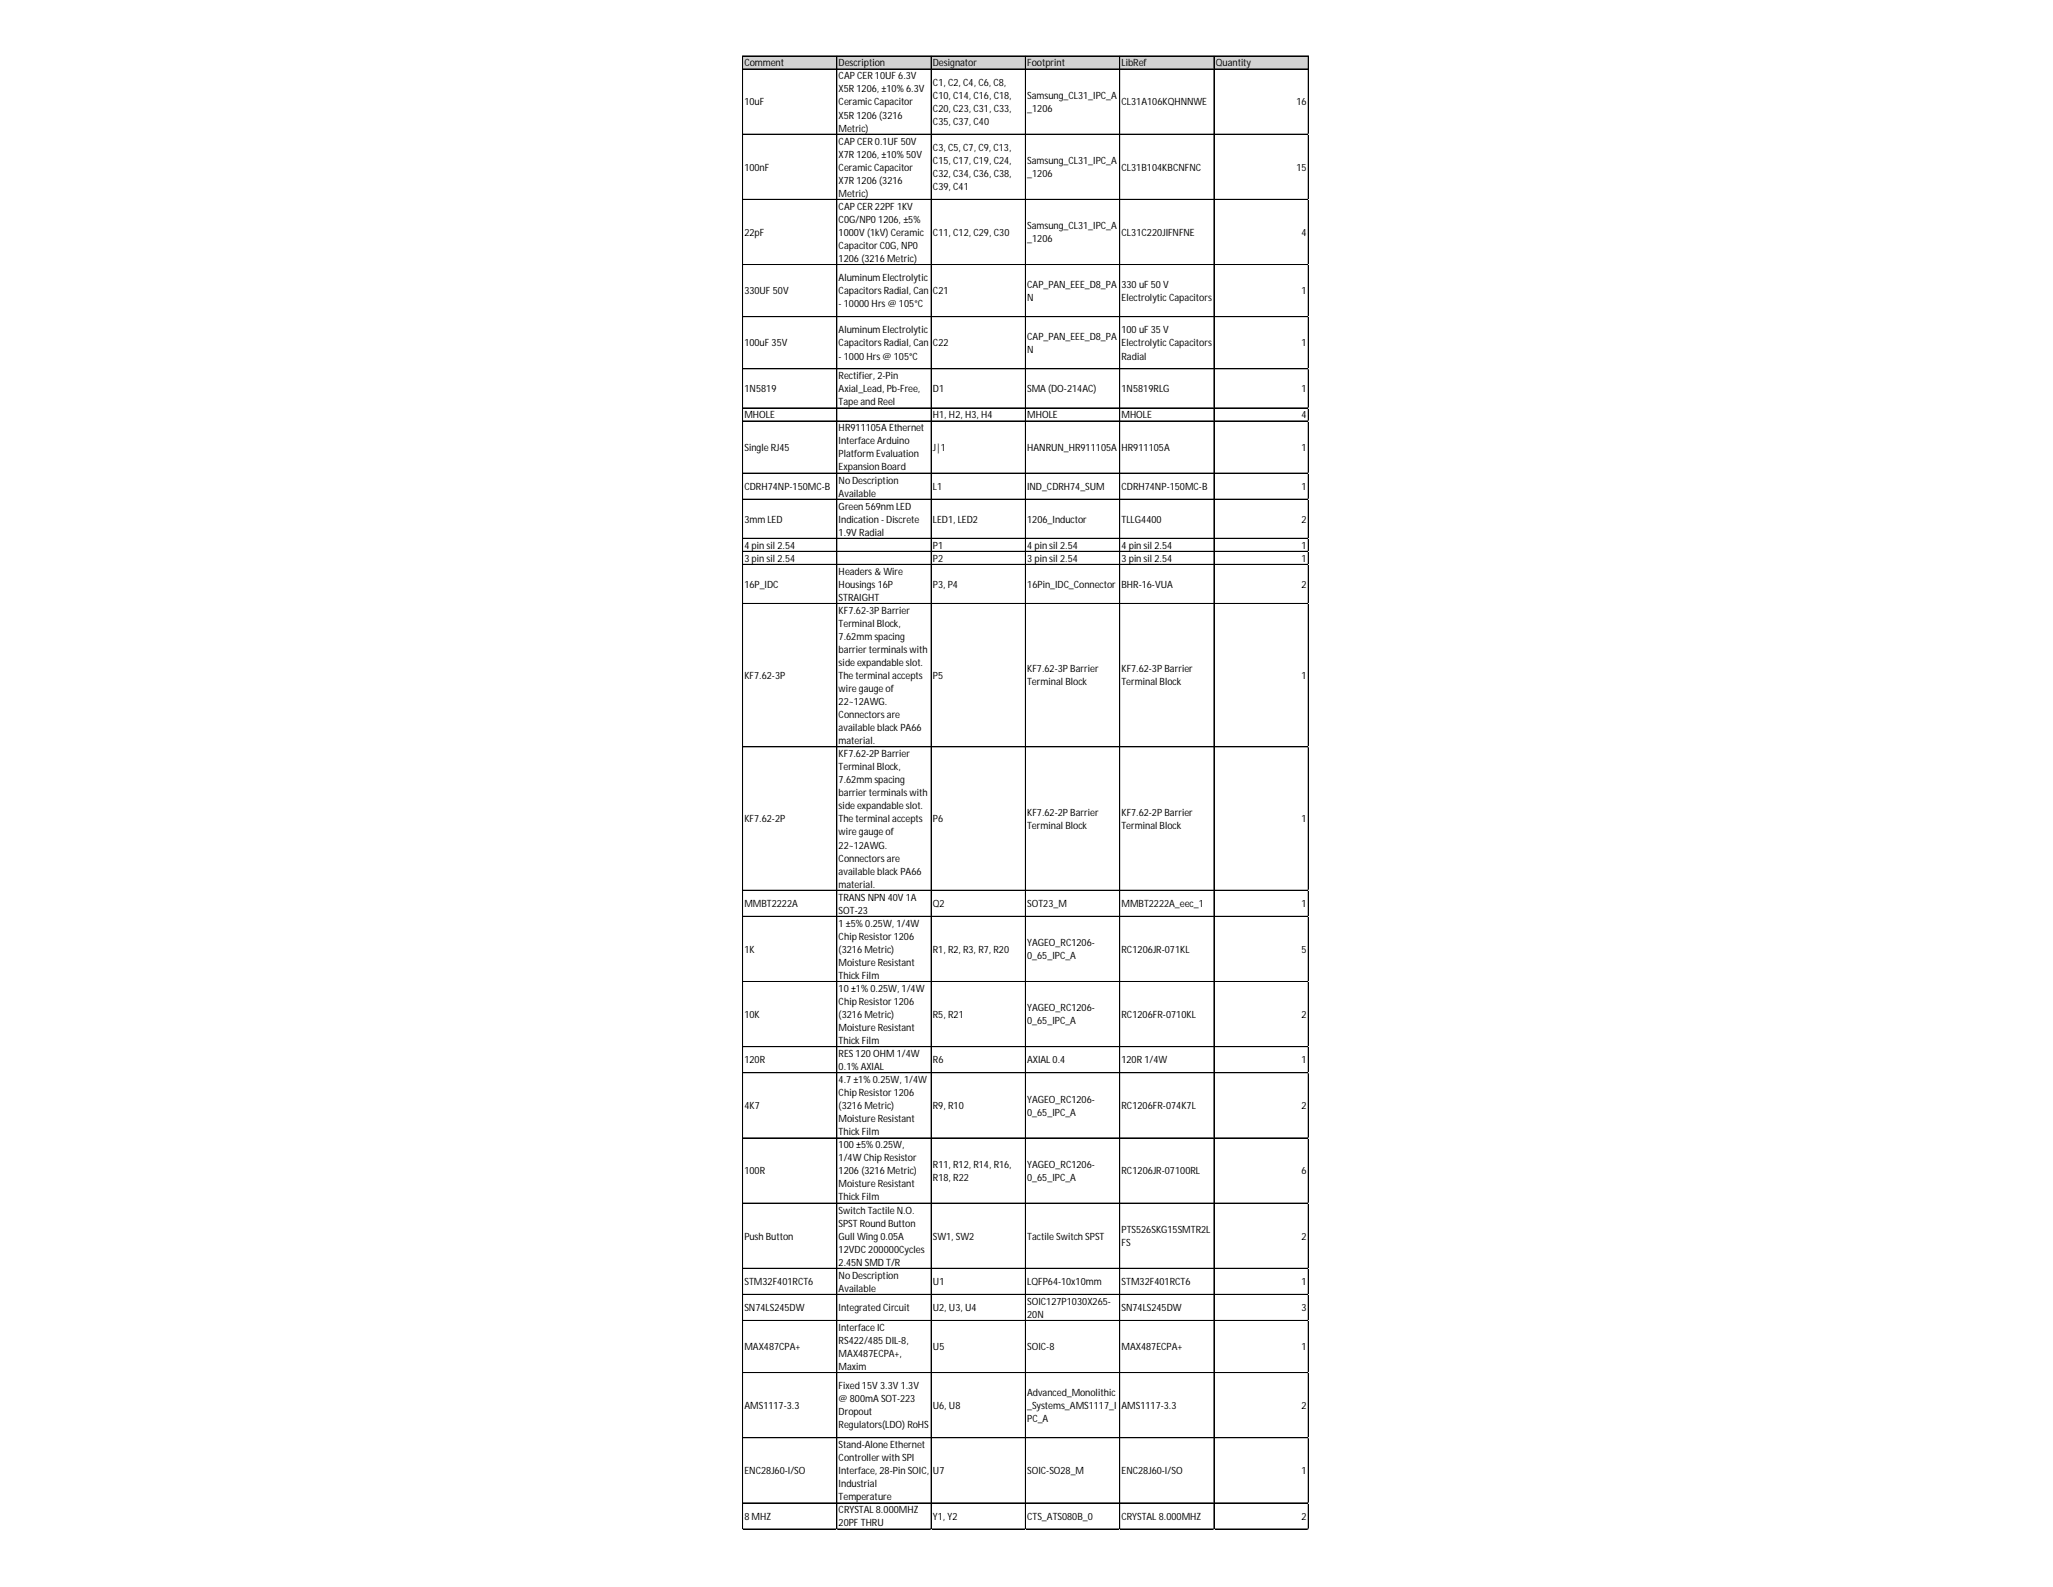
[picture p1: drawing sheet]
<svg xmlns="http://www.w3.org/2000/svg" width="279mm" height="216mm" viewBox="0 0 279 216" stroke-linecap="round" stroke-linejoin="round" font-family="sans-serif">
<defs><g id="words">
<g font-size="1.4">
<text x="101.3" y="9">Comment</text>
<text x="114.1" y="9">Description</text>
<text x="114.1" y="10.8">CAPCER10UF 6.3V</text>
<text x="127" y="9">Designator</text>
<text x="127" y="11.7">C1, C2, C4, C6, C8,</text>
<text x="139.8" y="9">Footprint</text>
<text x="152.6" y="9">LibRef</text>
<text x="165.5" y="9">Quantity</text>
<text x="101.3" y="14.4">10uF</text>
<text x="114.1" y="12.6">X5R1206, ±10%6.3V</text>
<text x="114.1" y="14.4">CeramicCapacitor</text>
<text x="114.1" y="16.1">X5R1206(3216</text>
<text x="114.1" y="17.9">Metric)</text>
<text x="127" y="13.4">C10, C14, C16, C18,</text>
<text x="127" y="15.2">C20, C23, C31, C33,</text>
<text x="127" y="17">C35, C37, C40</text>
<text x="139.8" y="13.4">Samsung_CL31_IPC_A</text>
<text x="139.8" y="15.2">_1206</text>
<text x="152.6" y="14.4">CL31A106KQHNNWE</text>
<text x="176.4" y="14.4">16</text>
<text x="101.3" y="23.2">100nF</text>
<text x="114.1" y="19.7">CAPCER0.1UF 50V</text>
<text x="114.1" y="21.4">X7R1206, ±10%50V</text>
<text x="114.1" y="23.2">CeramicCapacitor</text>
<text x="127" y="20.5">C3, C5, C7, C9, C13,</text>
<text x="127" y="22.3">C15, C17, C19, C24,</text>
<text x="139.8" y="22.3">Samsung_CL31_IPC_A</text>
<text x="152.6" y="23.2">CL31B104KBCNFNC</text>
<text x="176.4" y="23.2">15</text>
<text x="114.1" y="25">X7R1206(3216</text>
<text x="114.1" y="26.8">Metric)</text>
<text x="114.1" y="28.5">CAPCER22PF 1KV</text>
<text x="127" y="24.1">C32, C34, C36, C38,</text>
<text x="127" y="25.9">C39, C41</text>
<text x="139.8" y="24.1">_1206</text>
<text x="101.3" y="32.1">22pF</text>
<text x="114.1" y="30.3">C0G/NP01206, ±5%</text>
<text x="114.1" y="32.1">1000V (1kV) Ceramic</text>
<text x="114.1" y="33.9">Capacitor C0G, NP0</text>
<text x="114.1" y="35.6">1206(3216Metric)</text>
<text x="127" y="32.1">C11, C12, C29, C30</text>
<text x="139.8" y="31.2">Samsung_CL31_IPC_A</text>
<text x="139.8" y="33">_1206</text>
<text x="152.6" y="32.1">CL31C220JIFNFNE</text>
<text x="177.1" y="32.1">4</text>
<text x="101.3" y="40">330UF 50V</text>
<text x="114.1" y="38.3">Aluminum Electrolytic</text>
<text x="114.1" y="40">CapacitorsRadial, Can</text>
<text x="114.1" y="41.8">- 10000Hrs@ 105°C</text>
<text x="127" y="40">C21</text>
<text x="139.8" y="39.2">CAP_PAN_EEE_D8_PA</text>
<text x="139.8" y="41">N</text>
<text x="152.6" y="39.2">330uF 50V</text>
<text x="152.6" y="41">ElectrolyticCapacitors</text>
<text x="177.1" y="40">1</text>
<text x="101.3" y="47.1">100uF 35V</text>
<text x="114.1" y="45.4">Aluminum Electrolytic</text>
<text x="114.1" y="47.1">CapacitorsRadial, Can</text>
<text x="127" y="47.1">C22</text>
<text x="139.8" y="46.3">CAP_PAN_EEE_D8_PA</text>
<text x="152.6" y="45.4">100uF 35V</text>
<text x="152.6" y="47.1">ElectrolyticCapacitors</text>
<text x="177.1" y="47.1">1</text>
<text x="101.3" y="53.4">1N5819</text>
<text x="114.1" y="48.9">- 1000Hrs@ 105°C</text>
<text x="114.1" y="51.6">Rectifier, 2-Pin</text>
<text x="114.1" y="53.4">Axial_Lead, Pb-Free,</text>
<text x="127" y="53.4">D1</text>
<text x="139.8" y="48">N</text>
<text x="139.8" y="53.4">SMA (DO-214AC)</text>
<text x="152.6" y="48.9">Radial</text>
<text x="152.6" y="53.4">1N5819RLG</text>
<text x="177.1" y="53.4">1</text>
<text x="101.3" y="56.9">MHOLE</text>
<text x="114.1" y="55.1">Tape and Reel</text>
<text x="114.1" y="58.7">HR911105A Ethernet</text>
<text x="127" y="56.9">H1, H2, H3, H4</text>
<text x="139.8" y="56.9">MHOLE</text>
<text x="152.6" y="56.9">MHOLE</text>
<text x="177.1" y="56.9">4</text>
<text x="101.3" y="61.3">Single RJ45</text>
<text x="114.1" y="60.5">Interface Arduino</text>
<text x="114.1" y="62.2">Platform Evaluation</text>
<text x="114.1" y="64">Expansion Board</text>
<text x="114.1" y="65.8">No Description</text>
<text x="127" y="61.3">J|1</text>
<text x="139.8" y="61.3">HANRUN_HR911105A</text>
<text x="152.6" y="61.3">HR911105A</text>
<text x="177.1" y="61.3">1</text>
<text x="101.3" y="66.6">CDRH74NP-150MC-B</text>
<text x="101.3" y="71.1">3mm LED</text>
<text x="114.1" y="67.6">Available</text>
<text x="114.1" y="69.3">Green 569nm LED</text>
<text x="114.1" y="71.1">Indication - Discrete</text>
<text x="127" y="66.6">L1</text>
<text x="127" y="71.1">LED1, LED2</text>
<text x="139.8" y="66.6">IND_CDRH74_SUM</text>
<text x="139.8" y="71.1">1206_Inductor</text>
<text x="152.6" y="66.6">CDRH74NP-150MC-B</text>
<text x="152.6" y="71.1">TLLG4400</text>
<text x="177.1" y="66.6">1</text>
<text x="177.1" y="71.1">2</text>
<text x="101.3" y="74.6">4pin sil 2.54</text>
<text x="101.3" y="76.4">3pin sil 2.54</text>
<text x="114.1" y="72.9">1.9V Radial</text>
<text x="127" y="74.6">P1</text>
<text x="127" y="76.4">P2</text>
<text x="139.8" y="74.6">4pin sil 2.54</text>
<text x="139.8" y="76.4">3pin sil 2.54</text>
<text x="152.6" y="74.6">4pin sil 2.54</text>
<text x="152.6" y="76.4">3pin sil 2.54</text>
<text x="177.1" y="74.6">1</text>
<text x="177.1" y="76.4">1</text>
<text x="101.3" y="80">16P_IDC</text>
<text x="114.1" y="78.2">Headers&amp; Wire</text>
<text x="114.1" y="80">Housings16P</text>
<text x="114.1" y="81.7">STRAIGHT</text>
<text x="114.1" y="83.5">KF7.62-3PBarrier</text>
<text x="127" y="80">P3, P4</text>
<text x="139.8" y="80">16Pin_IDC_Connector</text>
<text x="152.6" y="80">BHR-16-VUA</text>
<text x="177.1" y="80">2</text>
<text x="114.1" y="85.3">Terminal Block,</text>
<text x="114.1" y="87.1">7.62mm spacing</text>
<text x="114.1" y="88.8">barrier terminalswith</text>
<text x="101.3" y="92.4">KF7.62-3P</text>
<text x="114.1" y="90.6">side expandable slot.</text>
<text x="114.1" y="92.4">The terminal accepts</text>
<text x="114.1" y="94.2">wire gauge of</text>
<text x="114.1" y="95.9">22~12AWG.</text>
<text x="127" y="92.4">P5</text>
<text x="139.8" y="91.5">KF7.62-3PBarrier</text>
<text x="139.8" y="93.2">Terminal Block</text>
<text x="152.6" y="91.5">KF7.62-3PBarrier</text>
<text x="152.6" y="93.2">Terminal Block</text>
<text x="177.1" y="92.4">1</text>
<text x="114.1" y="97.7">Connectorsare</text>
<text x="114.1" y="99.5">available blackPA66</text>
<text x="114.1" y="101.2">material.</text>
<text x="114.1" y="103">KF7.62-2PBarrier</text>
<text x="114.1" y="104.8">Terminal Block,</text>
<text x="114.1" y="106.6">7.62mm spacing</text>
<text x="101.3" y="111.9">KF7.62-2P</text>
<text x="114.1" y="108.3">barrier terminalswith</text>
<text x="114.1" y="110.1">side expandable slot.</text>
<text x="114.1" y="111.9">The terminal accepts</text>
<text x="114.1" y="113.7">wire gauge of</text>
<text x="127" y="111.9">P6</text>
<text x="139.8" y="111">KF7.62-2PBarrier</text>
<text x="139.8" y="112.8">Terminal Block</text>
<text x="152.6" y="111">KF7.62-2PBarrier</text>
<text x="152.6" y="112.8">Terminal Block</text>
<text x="177.1" y="111.9">1</text>
<text x="114.1" y="115.4">22~12AWG.</text>
<text x="114.1" y="117.2">Connectorsare</text>
<text x="114.1" y="119">available blackPA66</text>
<text x="101.3" y="123.4">MMBT2222A</text>
<text x="114.1" y="120.8">material.</text>
<text x="114.1" y="122.5">TRANSNPN 40V 1A</text>
<text x="114.1" y="124.3">SOT-23</text>
<text x="127" y="123.4">Q2</text>
<text x="139.8" y="123.4">SOT23_M</text>
<text x="152.6" y="123.4">MMBT2222A_eec_1</text>
<text x="177.1" y="123.4">1</text>
<text x="101.3" y="129.6">1K</text>
<text x="114.1" y="126.1">1 ±5%0.25W, 1/4W</text>
<text x="114.1" y="127.8">Chip Resistor 1206</text>
<text x="114.1" y="129.6">(3216Metric)</text>
<text x="114.1" y="131.4">Moisture Resistant</text>
<text x="127" y="129.6">R1, R2, R3, R7, R20</text>
<text x="139.8" y="128.7">YAGEO_RC1206-</text>
<text x="139.8" y="130.5">0_65_IPC_A</text>
<text x="152.6" y="129.6">RC1206JR-071KL</text>
<text x="177.1" y="129.6">5</text>
<text x="114.1" y="133.2">ThickFilm</text>
<text x="114.1" y="134.9">10±1%0.25W, 1/4W</text>
<text x="114.1" y="136.7">Chip Resistor 1206</text>
<text x="139.8" y="137.6">YAGEO_RC1206-</text>
<text x="101.3" y="138.5">10K</text>
<text x="114.1" y="138.5">(3216Metric)</text>
<text x="114.1" y="140.3">Moisture Resistant</text>
<text x="114.1" y="142">ThickFilm</text>
<text x="114.1" y="143.8">RES120OHM 1/4W</text>
<text x="127" y="138.5">R5, R21</text>
<text x="139.8" y="139.4">0_65_IPC_A</text>
<text x="152.6" y="138.5">RC1206FR-0710KL</text>
<text x="177.1" y="138.5">2</text>
<text x="101.3" y="144.7">120R</text>
<text x="114.1" y="145.6">0.1%AXIAL</text>
<text x="114.1" y="147.4">4.7 ±1%0.25W, 1/4W</text>
<text x="114.1" y="149.1">Chip Resistor 1206</text>
<text x="127" y="144.7">R6</text>
<text x="139.8" y="144.7">AXIAL0.4</text>
<text x="139.8" y="150">YAGEO_RC1206-</text>
<text x="152.6" y="144.7">120R 1/4W</text>
<text x="177.1" y="144.7">1</text>
<text x="101.3" y="150.9">4K7</text>
<text x="114.1" y="150.9">(3216Metric)</text>
<text x="114.1" y="152.7">Moisture Resistant</text>
<text x="114.1" y="154.5">ThickFilm</text>
<text x="127" y="150.9">R9, R10</text>
<text x="139.8" y="151.8">0_65_IPC_A</text>
<text x="152.6" y="150.9">RC1206FR-074K7L</text>
<text x="177.1" y="150.9">2</text>
<text x="101.3" y="159.8">100R</text>
<text x="114.1" y="156.2">100±5%0.25W,</text>
<text x="114.1" y="158">1/4WChip Resistor</text>
<text x="114.1" y="159.8">1206(3216Metric)</text>
<text x="114.1" y="161.5">Moisture Resistant</text>
<text x="127" y="158.9">R11, R12, R14, R16,</text>
<text x="127" y="160.6">R18, R22</text>
<text x="139.8" y="158.9">YAGEO_RC1206-</text>
<text x="139.8" y="160.6">0_65_IPC_A</text>
<text x="152.6" y="159.8">RC1206JR-07100RL</text>
<text x="177.1" y="159.8">6</text>
<text x="114.1" y="163.3">ThickFilm</text>
<text x="114.1" y="165.1">Switch Tactile N.O.</text>
<text x="114.1" y="166.9">SPST Round Button</text>
<text x="152.6" y="167.7">PTS526SKG15SMTR2L</text>
<text x="101.3" y="168.6">Push Button</text>
<text x="114.1" y="168.6">Gull Wing0.05A</text>
<text x="114.1" y="170.4">12VDC200000Cycles</text>
<text x="114.1" y="172.2">2.45N SMD T/R</text>
<text x="114.1" y="174">No Description</text>
<text x="127" y="168.6">SW1, SW2</text>
<text x="139.8" y="168.6">Tactile Switch SPST</text>
<text x="152.6" y="169.5">FS</text>
<text x="177.1" y="168.6">2</text>
<text x="101.3" y="174.8">STM32F401RCT6</text>
<text x="101.3" y="178.4">SN74LS245DW</text>
<text x="114.1" y="175.7">Available</text>
<text x="114.1" y="178.4">Integrated Circuit</text>
<text x="127" y="174.8">U1</text>
<text x="127" y="178.4">U2, U3, U4</text>
<text x="139.8" y="174.8">LQFP64-10x10mm</text>
<text x="139.8" y="177.5">SOIC127P1030X265-</text>
<text x="139.8" y="179.3">20N</text>
<text x="152.6" y="174.8">STM32F401RCT6</text>
<text x="152.6" y="178.4">SN74LS245DW</text>
<text x="177.1" y="174.8">1</text>
<text x="177.1" y="178.4">3</text>
<text x="101.3" y="183.7">MAX487CPA+</text>
<text x="114.1" y="181.1">Interface IC</text>
<text x="114.1" y="182.8">RS422/485DIL-8,</text>
<text x="114.1" y="184.6">MAX487ECPA+,</text>
<text x="127" y="183.7">U5</text>
<text x="139.8" y="183.7">SOIC-8</text>
<text x="152.6" y="183.7">MAX487ECPA+</text>
<text x="177.1" y="183.7">1</text>
<text x="101.3" y="191.7">AMS1117-3.3</text>
<text x="114.1" y="186.4">Maxim</text>
<text x="114.1" y="189">Fixed 15V 3.3V 1.3V</text>
<text x="114.1" y="190.8">@ 800mA SOT-223</text>
<text x="127" y="191.7">U6, U8</text>
<text x="139.8" y="189.9">Advanced_Monolithic</text>
<text x="139.8" y="191.7">_Systems_AMS1117_I</text>
<text x="152.6" y="191.7">AMS1117-3.3</text>
<text x="177.1" y="191.7">2</text>
<text x="114.1" y="192.6">Dropout</text>
<text x="114.1" y="194.3">Regulators(LDO) RoHS</text>
<text x="114.1" y="197">Stand-Alone Ethernet</text>
<text x="139.8" y="193.5">PC_A</text>
<text x="101.3" y="200.6">ENC28J60-I/SO</text>
<text x="114.1" y="198.8">Controller with SPI</text>
<text x="114.1" y="200.6">Interface, 28-Pin SOIC,</text>
<text x="114.1" y="202.3">Industrial</text>
<text x="127" y="200.6">U7</text>
<text x="139.8" y="200.6">SOIC-SO28_M</text>
<text x="152.6" y="200.6">ENC28J60-I/SO</text>
<text x="177.1" y="200.6">1</text>
<text x="101.3" y="206.7">8MHZ</text>
<text x="114.1" y="204.1">Temperature</text>
<text x="114.1" y="205.9">CRYSTAL8.000MHZ</text>
<text x="114.1" y="207.7">20PF THRU</text>
<text x="127" y="206.7">Y1, Y2</text>
<text x="139.8" y="206.7">CTS_ATS080B_0</text>
<text x="152.6" y="206.7">CRYSTAL8.000MHZ</text>
<text x="177.1" y="206.7">2</text>
</g>
</g></defs>
<path d="M101.1 7.6h77v1.8h-77z" fill="#d3d3d3"/>
<g fill="none" stroke="#000" stroke-width=".14">
<path d="M101.1 7.6v200.4M101.1 9.4h77M101.1 18.3h77M113.9 7.7v200.3M126.7 7.7v200.3M139.6 7.7l-.1 200.3M152.4 7.7v200.3M165.2 7.7v200.3M178.1 7.7l-.1 200.3M178.1 7.6h-77v200.4M101.1 27.1h77M101.1 36h77"/>
<path d="M101.1 43.1h77M101.1 50.2h77M101.1 55.5h77M101.1 57.3h77M101.1 64.4h77M101.1 67.9h77M101.1 73.2h77M101.1 75h77M101.1 76.8h77M101.1 82.1h77M101.1 101.6h77M101.1 121.1h77"/>
<path d="M101.1 124.7h77M101.1 133.5h77M101.1 142.4h77M101.1 145.9h77M101.1 146h77M101.1 154.8h77M101.1 163.7h77M101.1 172.5h77M101.1 172.6h77M101.1 176.1h77M101.1 179.6h77M101.1 186.7h77"/>
<path d="M101.1 195.6h77M101.1 204.5h77M101.1 208h77"/>
</g>
<path d="M101.1 208v.1" fill="none" stroke="#d4d4d4" stroke-width=".14"/>
<path d="M113.9 208v.1" fill="none" stroke="#d4d4d4" stroke-width=".14"/>
<path d="M126.7 208v.1" fill="none" stroke="#d4d4d4" stroke-width=".14"/>
<path d="M139.5 208v.1" fill="none" stroke="#d4d4d4" stroke-width=".14"/>
<path d="M152.4 208v.1" fill="none" stroke="#d4d4d4" stroke-width=".14"/>
<path d="M165.2 208v.1" fill="none" stroke="#d4d4d4" stroke-width=".14"/>
<path d="M178 208v.1" fill="none" stroke="#d4d4d4" stroke-width=".14"/>
<path d="M178.1 18.3h.1" fill="none" stroke="#d4d4d4" stroke-width=".14"/>
<path d="M178.1 27.1h.1" fill="none" stroke="#d4d4d4" stroke-width=".14"/>
<path d="M178.1 36h.1" fill="none" stroke="#d4d4d4" stroke-width=".14"/>
<path d="M178.1 43.1h.1" fill="none" stroke="#d4d4d4" stroke-width=".14"/>
<path d="M178.1 50.2h.1" fill="none" stroke="#d4d4d4" stroke-width=".14"/>
<path d="M178.1 55.5h.1" fill="none" stroke="#d4d4d4" stroke-width=".14"/>
<path d="M178.1 57.3h.1" fill="none" stroke="#d4d4d4" stroke-width=".14"/>
<path d="M178.1 64.4h.1" fill="none" stroke="#d4d4d4" stroke-width=".14"/>
<path d="M178.1 67.9h.1" fill="none" stroke="#d4d4d4" stroke-width=".14"/>
<path d="M178.1 73.2h.1" fill="none" stroke="#d4d4d4" stroke-width=".14"/>
<path d="M178.1 75h.1" fill="none" stroke="#d4d4d4" stroke-width=".14"/>
<path d="M178.1 76.8h.1" fill="none" stroke="#d4d4d4" stroke-width=".14"/>
<path d="M178.1 82.1h.1" fill="none" stroke="#d4d4d4" stroke-width=".14"/>
<path d="M178.1 101.6h.1" fill="none" stroke="#d4d4d4" stroke-width=".14"/>
<path d="M178.1 121.1h.1" fill="none" stroke="#d4d4d4" stroke-width=".14"/>
<path d="M178.1 124.7h.1" fill="none" stroke="#d4d4d4" stroke-width=".14"/>
<path d="M178.1 133.5h.1" fill="none" stroke="#d4d4d4" stroke-width=".14"/>
<path d="M178.1 142.4h.1" fill="none" stroke="#d4d4d4" stroke-width=".14"/>
<path d="M178.1 145.9h.1" fill="none" stroke="#d4d4d4" stroke-width=".14"/>
<path d="M178.1 154.8h.1" fill="none" stroke="#d4d4d4" stroke-width=".14"/>
<path d="M178.1 163.7h.1" fill="none" stroke="#d4d4d4" stroke-width=".14"/>
<path d="M178.1 172.5h.1" fill="none" stroke="#d4d4d4" stroke-width=".14"/>
<path d="M178.1 176.1h.1" fill="none" stroke="#d4d4d4" stroke-width=".14"/>
<path d="M178.1 179.6h.1" fill="none" stroke="#d4d4d4" stroke-width=".14"/>
<path d="M178.1 186.7h.1" fill="none" stroke="#d4d4d4" stroke-width=".14"/>
<path d="M178.1 195.6h.1" fill="none" stroke="#d4d4d4" stroke-width=".14"/>
<path d="M178.1 204.5h.1" fill="none" stroke="#d4d4d4" stroke-width=".14"/>
<path d="M178.1 208h.1" fill="none" stroke="#d4d4d4" stroke-width=".14"/>
<use href="#words"/>
</svg>
